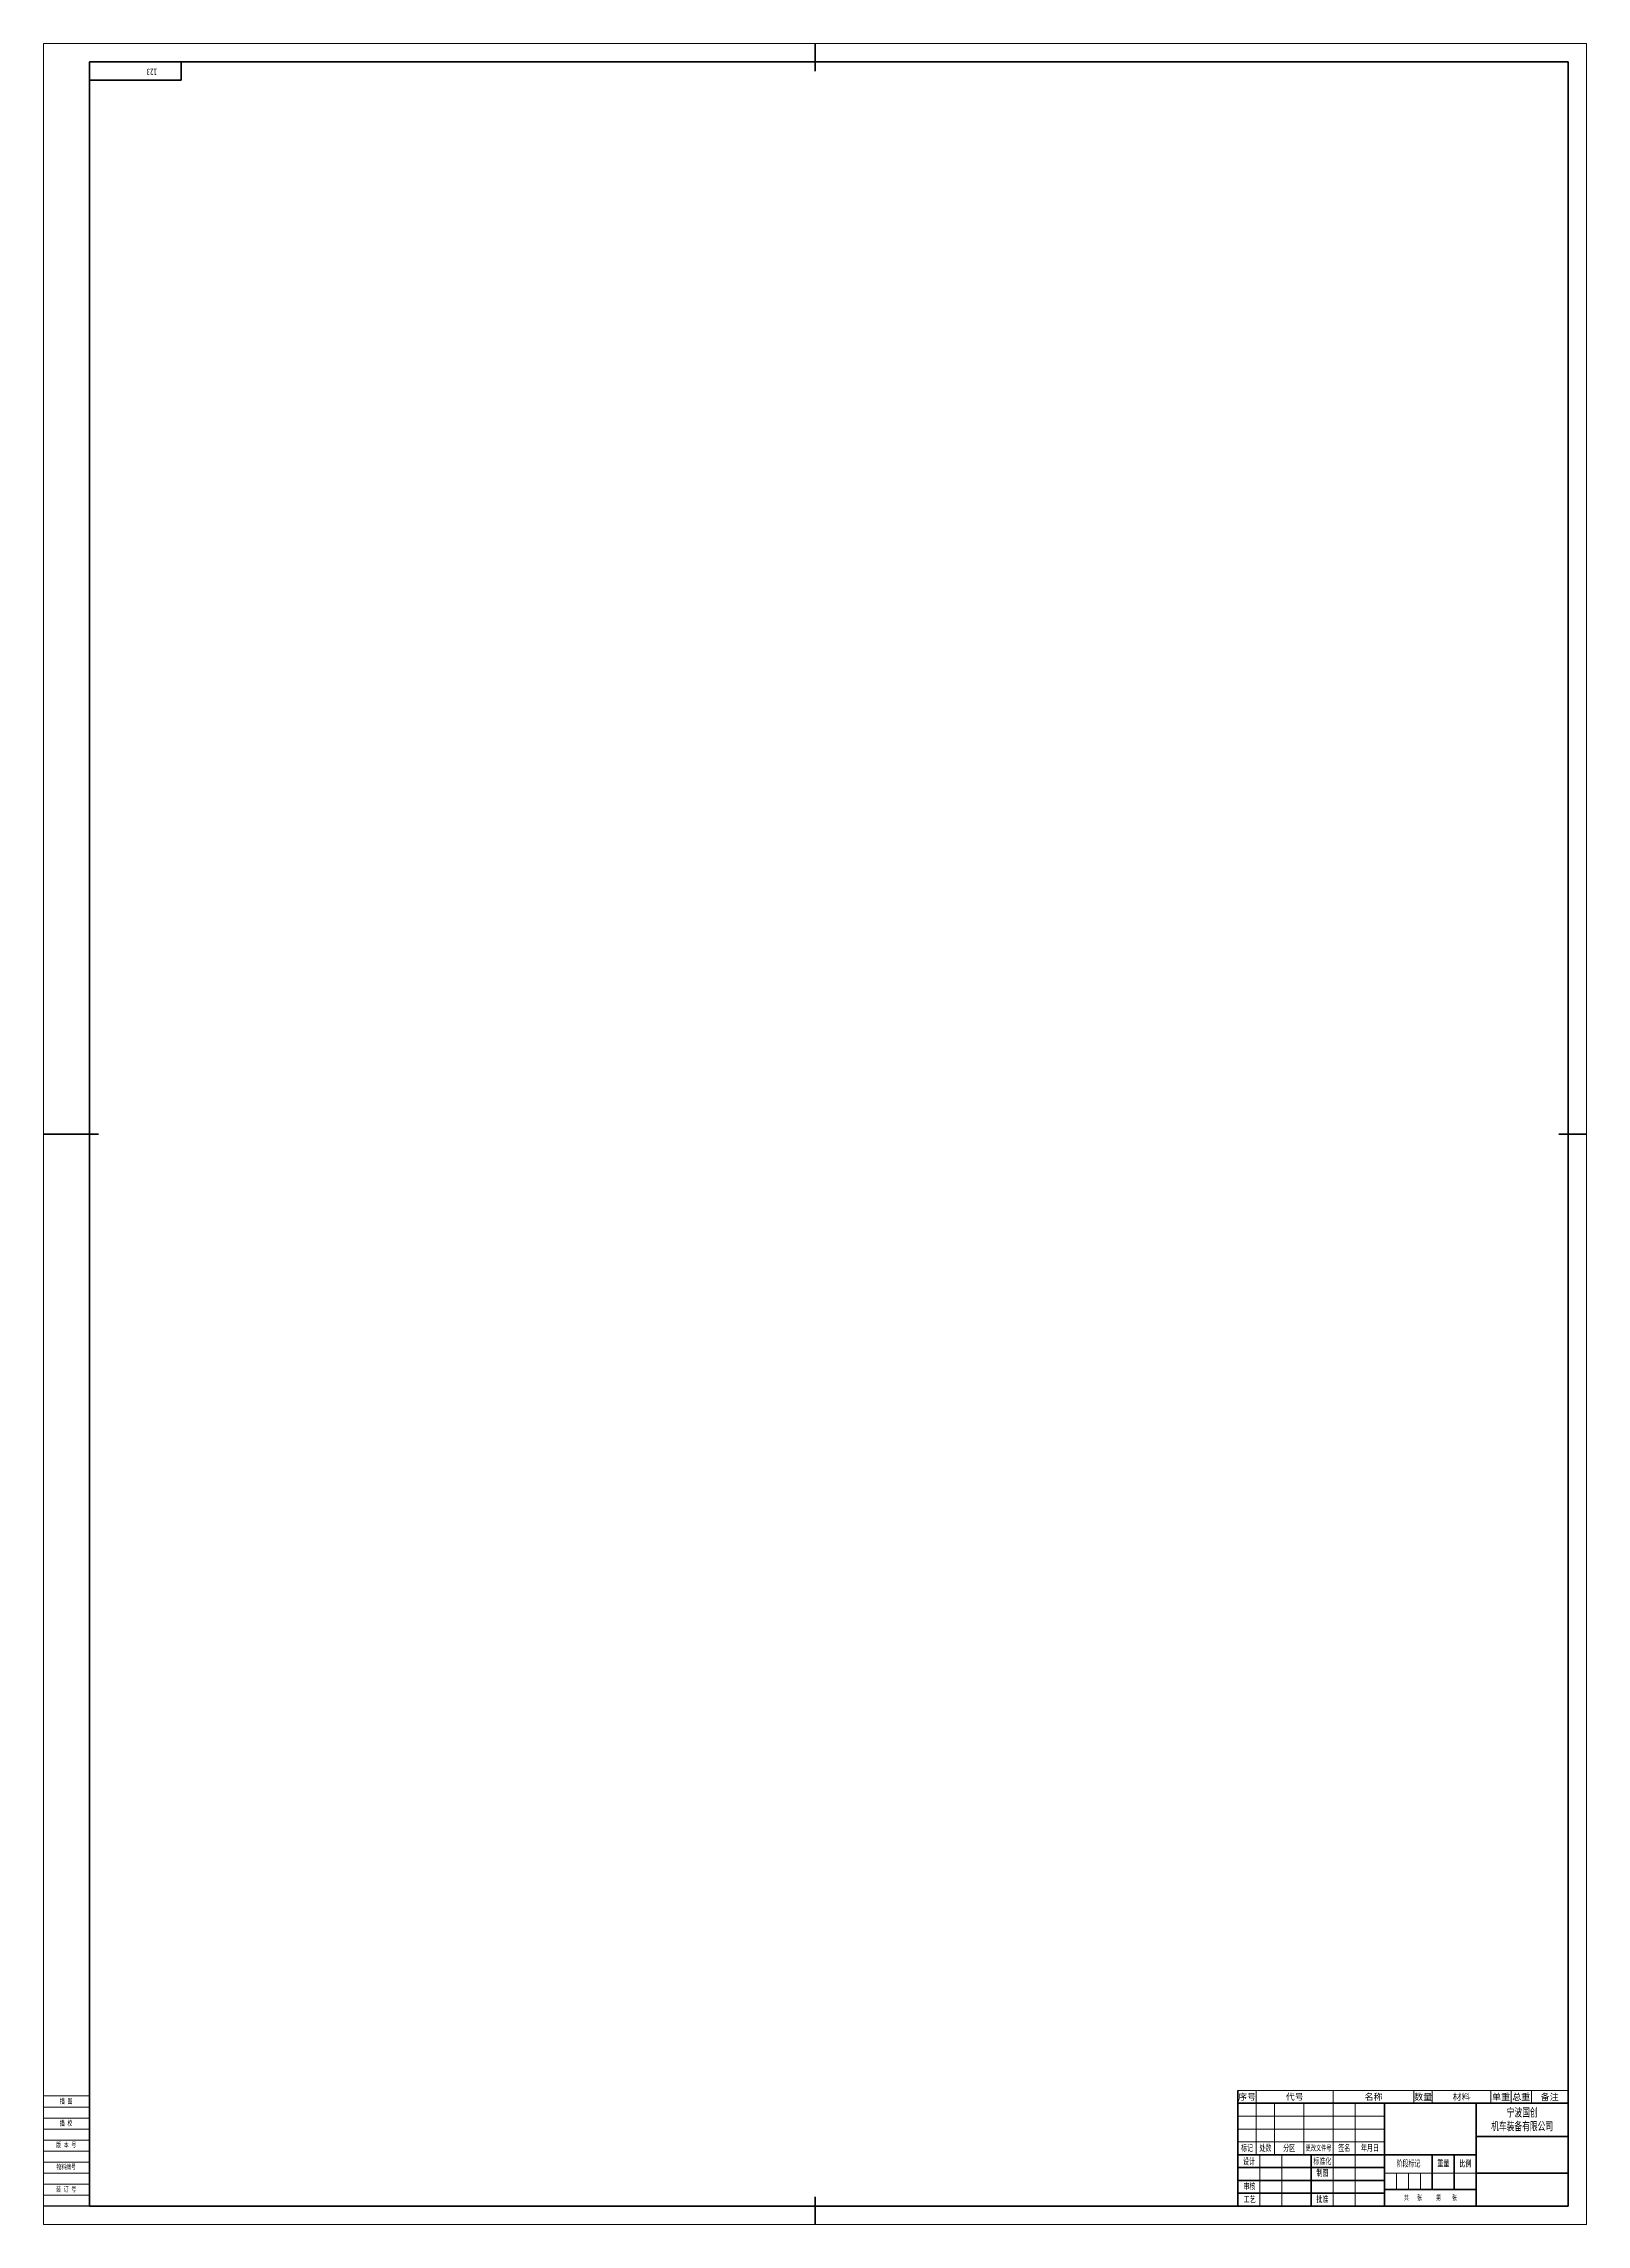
# Model space of a CAD drawing. Extents: x -831 to 10, y -66 to 1123.
import ezdxf
from ezdxf.enums import TextEntityAlignment as Align

# ---------------------------------------------------------------- set-up
doc = ezdxf.new("R2010")
doc.units = 0
doc.header["$MEASUREMENT"] = 0
doc.layers.get('0').update_dxf_attribs({"linetype": 'CONTINUOUS'})
for name, color, linetype, lineweight in [('02标注线', 3, 'CONTINUOUS', 18), ('03细实线', 4, 'CONTINUOUS', 15), ('尺寸线层', 3, 'CONTINUOUS', 18), ('粗实线层', 7, 'CONTINUOUS', 35), ('细实线', 4, 'CONTINUOUS', 13), ('细实线层', 7, 'CONTINUOUS', 18)]:
    doc.layers.add(name, color=color, linetype=linetype, lineweight=lineweight)
doc.layers.add('1', color=7, linetype='CONTINUOUS')
doc.styles.add('仿宋', font='simfang.ttf', dxfattribs={"width": 0.67, "height": 2.8})
doc.styles.add('宋体', font='')
doc.styles.add('标准', font='txt.shx', dxfattribs={"bigfont": 'gbcbig.shx'})
doc.styles.get('宋体').set_extended_font_data('宋体')

# ---------------------------------------------------------------- blocks, each defined once
blk = doc.blocks.new('*X116')
at = {"layer": '粗实线层'}
for p, q in [((50, 0), (50, -10)), ((50, -10), (0, -10))]:
    blk.add_line(p, q, dxfattribs=at)
at = {"layer": '尺寸线层', "style": '标准'}
blk.add_attdef('图纸编号', text='', height=5.19, rotation=180, dxfattribs=at).set_placement((25, -5), align=Align.MIDDLE_CENTER)
blk = doc.blocks.new('$CAXA_FRAME_13B17AC1$_8')
at = {"layer": '粗实线层'}
for p, q in [((0, 594.5), (0, 579.5)), ((-395.5, 584.5), (-395.5, -584.5)), ((410.5, 584.5), (-395.5, 584.5)), ((410.5, -584.5), (410.5, 584.5)), ((-420.5, 0), (-390.5, 0)), ((420.5, 0), (405.5, 0)), ((0, -594.5), (0, -579.5)), ((-395.5, -584.5), (410.5, -584.5))]:
    blk.add_line(p, q, dxfattribs=at)
at = {"layer": '细实线层'}
for p, q in [((420.5, 594.5), (-420.5, 594.5)), ((-420.5, 594.5), (-420.5, -594.5)), ((420.5, -594.5), (420.5, 594.5)), ((-420.5, -594.5), (420.5, -594.5))]:
    blk.add_line(p, q, dxfattribs=at)
blk = doc.blocks.new('SPCADTITLE')
at = {"layer": '粗实线层'}
for p, q in [((-180, 56), (-180, 0)), ((-180, 56), (0, 56)), ((-100, 56), (-100, 0)), ((-50, 56), (-50, 0)), ((0, 0), (0, 56)), ((0, 38), (-50, 38)), ((-50, 28), (-180, 28)), ((-140, 28), (-140, 0)), ((-74, 28), (-74, 9)), ((-62, 28), (-62, 9)), ((-100, 21), (-180, 21)), ((-100, 14), (-180, 14)), ((0, 18), (-50, 18)), ((-100, 7), (-180, 7)), ((0, 0), (-180, 0)), ((-50, 9), (-100, 9))]:
    blk.add_line(p, q, dxfattribs=at)
at = {"layer": '细实线层'}
for p, q in [((-100, 49), (-180, 49)), ((-170, 56), (-170, 28)), ((-160, 56), (-160, 28)), ((-144, 56), (-144, 28)), ((-128, 56), (-128, 0)), ((-116, 56), (-116, 0)), ((-831, 36), (-806, 36)), ((-100, 42), (-180, 42)), ((-831, 30), (-806, 30)), ((-831, 24), (-806, 24)), ((-100, 35), (-180, 35)), ((-168, 28), (-168, 0)), ((-156, 28), (-156, 0)), ((-831, 18), (-806, 18)), ((-831, 12), (-806, 12)), ((-50, 18), (-100, 18)), ((-93.5, 18), (-93.5, 9)), ((-87, 18), (-87, 9)), ((-80.5, 18), (-80.5, 9))]:
    blk.add_line(p, q, dxfattribs=at)
at = {"layer": '02标注线', "char_height": 3.5, "attachment_point": 5, "line_spacing_factor": 0.963108, "style": '仿宋'}
for s, insert, width in [('阶段标记', (-87, 23), 26), ('重量', (-68, 23.2), 12), ('比例', (-56, 23), 12)]:
    blk.add_mtext(s, dxfattribs=dict(at, insert=insert, width=width))
at = {"layer": '03细实线', "style": '仿宋'}
for tag, height, width, p in [('USR_DJ', 3.5, 0.699444, (-68, 13.5)), ('比例', 3.5, 0.699444, (-56, 13.5)), ('共几张', 2, 0.67, (-84.1, 4.7)), ('第几张', 2, 0.67, (-66.9, 4.7))]:
    blk.add_attdef(tag, text='', height=height, dxfattribs=dict(at, width=width)).set_placement(p, align=Align.MIDDLE_CENTER)
at = {"layer": '1'}
for tag, height, style, width, p, p2 in [('SHEJI', 6.36, '宋体', 0.506972, (-167.7, 21.4), (-156.2, 21.4)), ('RIQI1', 2.8, '仿宋', 0.932592, (-153.1, 22.7), (-143.6, 22.7)), ('BIAOZHUNHUA', 6.36, '宋体', 0.230442, (-127.7, 21.4), (-116.2, 21.4)), ('RIQI4', 2.8, '仿宋', 0.932592, (-113.1, 22.7), (-103.6, 22.7)), ('SHENHE', 6.36, '宋体', 0.422477, (-167.7, 7.4), (-156.2, 7.4)), ('ZHITU', 6.36, '宋体', 0.506972, (-127.7, 14.4), (-116.2, 14.4)), ('RIQI5', 2.8, '仿宋', 0.932592, (-113.1, 15.7), (-103.6, 15.7)), ('GONGYI', 6.36, '宋体', 0.422477, (-167.7, 0.4), (-156.2, 0.4)), ('RIQI2', 2.8, '仿宋', 0.932592, (-153.1, 8.7), (-143.6, 8.7)), ('RIQI3', 2.8, '仿宋', 0.932592, (-153.1, 1.7), (-143.6, 1.7)), ('PIZHUN', 6.36, '宋体', 0.422477, (-127.7, 0.4), (-116.2, 0.4)), ('RIQI6', 2.8, '仿宋', 0.932592, (-113.1, 1.7), (-103.6, 1.7))]:
    blk.add_attdef(tag, text='', height=height, dxfattribs=dict(at, style=style, width=width)).set_placement(p, p2, align=Align.FIT)
at = {"layer": '1', "style": '标准', "width": 0.667, "flags": 1}
blk.add_attdef('ITEMKINDID', text='', height=2.5, dxfattribs=at).set_placement((-108.1, 10.1), align=Align.MIDDLE_CENTER)
at = {"layer": '尺寸线层', "attachment_point": 5, "line_spacing_factor": 0.963108, "style": '仿宋'}
for s, insert, char_height, width in [('版 本 号', (-818.7, 33.2), 2.8, 39.956), ('标记', (-175, 31.5), 3.5, 16), ('设计', (-173.9, 24.2), 3.5, 16), ('处数', (-165, 31.5), 3.5, 16), ('分区', (-152, 31.5), 3.5, 16), ('更改文件号', (-136, 31.5), 3, 16), ('标准化', (-133.9, 24.3), 3.5, 16), ('签名', (-122, 31.5), 3.5, 16), ('年月日', (-108, 31.5), 3.5, 16), ('物料编号', (-818.7, 21.2), 2.8, 39.956), ('审核', (-173.7, 10.6), 3.5, 16), ('制图', (-133.9, 17.9), 3.5, 16), ('工艺', (-173.5, 3.6), 3.5, 16), ('批准', (-133.9, 3.6), 3.5, 16), ('共   张     第    张', (-75, 4.4), 2.8, 46.225)]:
    blk.add_mtext(s, dxfattribs=dict(at, insert=insert, char_height=char_height, width=width))
at = {"layer": '细实线', "insert": (-25, 47), "char_height": 4.5, "width": 50, "attachment_point": 5, "style": '仿宋'}
blk.add_mtext('{\\C3;宁波国创\\P机车装备有限公司}', dxfattribs=at)
at = {"layer": '细实线', "style": '仿宋', "width": 0.67}
for tag, p in [('MATERIAL', (-75, 42)), ('ITEMNAME', (-25, 28)), ('DRAWID', (-25, 9))]:
    blk.add_attdef(tag, text='', height=4.2, dxfattribs=at).set_placement(p, align=Align.MIDDLE_CENTER)
at = {"layer": '细实线', "ltscale": 0.5, "style": '宋体', "width": 0.455714}
blk.add_attdef('REVLABEL', text='', height=2.5, dxfattribs=at).set_placement((-821.6, 25.8), (-815.1, 25.8), align=Align.FIT)
at = {"layer": '细实线', "ltscale": 0.5, "style": '仿宋', "width": 0.67}
blk.add_attdef('ITEMCODE', text='', height=2.8, dxfattribs=at).set_placement((-818.7, 15), align=Align.MIDDLE_CENTER)
blk = doc.blocks.new('SPCADBOM')
for p, q in [((0, 0), (-180, 0)), ((0, 7), (0, 0))]:
    blk.add_line(p, q)
at = {"layer": '03细实线', "color": 0}
blk.add_line((0, 7), (-180, 7), dxfattribs=at)
at = {"layer": '03细实线'}
for p, q in [((-170, 7), (-170, 0)), ((-128, 7), (-128, 0)), ((-84, 7), (-84, 0)), ((-74, 7), (-74, 0)), ((-42, 7), (-42, 0)), ((-31, 7), (-31, 0)), ((-20, 7), (-20, 0))]:
    blk.add_line(p, q, dxfattribs=at)
at = {"layer": '粗实线层'}
blk.add_line((-180, 0), (-180, 7), dxfattribs=at)
at = {"layer": '细实线', "style": '仿宋'}
for tag, p in [('PI_INCEALSEQ', (-175, 3.5)), ('DRAWID', (-149, 3.5)), ('ITEMNAME', (-106, 3.5)), ('QTY', (-79, 3.5)), ('MATERIAL', (-58, 3.5)), ('USR_DJ', (-36.5, 3.5)), ('USR_ZJ', (-25.5, 3.5)), ('NOTE', (-10, 3.5))]:
    blk.add_attdef(tag, text='', height=3.5, dxfattribs=at).set_placement(p, align=Align.MIDDLE_CENTER)
at = {"layer": '细实线', "style": '仿宋', "flags": 1}
blk.add_attdef('ITEMCODE', text='', height=3.5, dxfattribs=at).set_placement((7.7, 3.5), align=Align.MIDDLE_CENTER)

msp = doc.modelspace()

# ---------------------------------------------------------------- linework, layer by layer
msp.add_line((-806, -56), (-831, -56))
at = {"layer": '细实线层'}
for p, q in [((-831, 4), (-806, 4)), ((-831, -2), (-806, -2)), ((-831, -8), (-806, -8)), ((-831, -14), (-806, -14)), ((-831, -50), (-806, -50))]:
    msp.add_line(p, q, dxfattribs=at)

# ---------------------------------------------------------------- block references
msp.add_blockref('SPCADTITLE', (0, -56))
msp.add_blockref('SPCADBOM', (0, 0)).add_auto_attribs({'DRAWID': '代号', 'NOTE': '备注', 'USR_ZJ': '总重', 'USR_DJ': '单重', 'MATERIAL': '材料', 'QTY': '数量', 'ITEMNAME': '名称', 'PI_INCEALSEQ': '序号'})
at = {"layer": '粗实线层'}
for name, p in [('$CAXA_FRAME_13B17AC1$_8', (-410.5, 528.5)), ('*X116', (-806, 1113))]:
    msp.add_blockref(name, p, dxfattribs=at)

# ---------------------------------------------------------------- texts
at = {"insert": (-769.2, 1105.8), "char_height": 3.5, "attachment_point": 1, "rotation": 180, "style": '仿宋'}
msp.add_mtext_dynamic_manual_height_columns('123', width=34.371, gutter_width=14, heights=[0], dxfattribs=at)
at = {"layer": '尺寸线层', "style": '仿宋', "width": 0.67}
for s, p in [('描 图', (-822.1, -0.2)), ('描 校', (-822.2, -12.2)), ('装 订 号', (-824.2, -48.2))]:
    msp.add_text(s, height=2.8, dxfattribs=at).set_placement(p)

doc.saveas('drawing.dxf')
